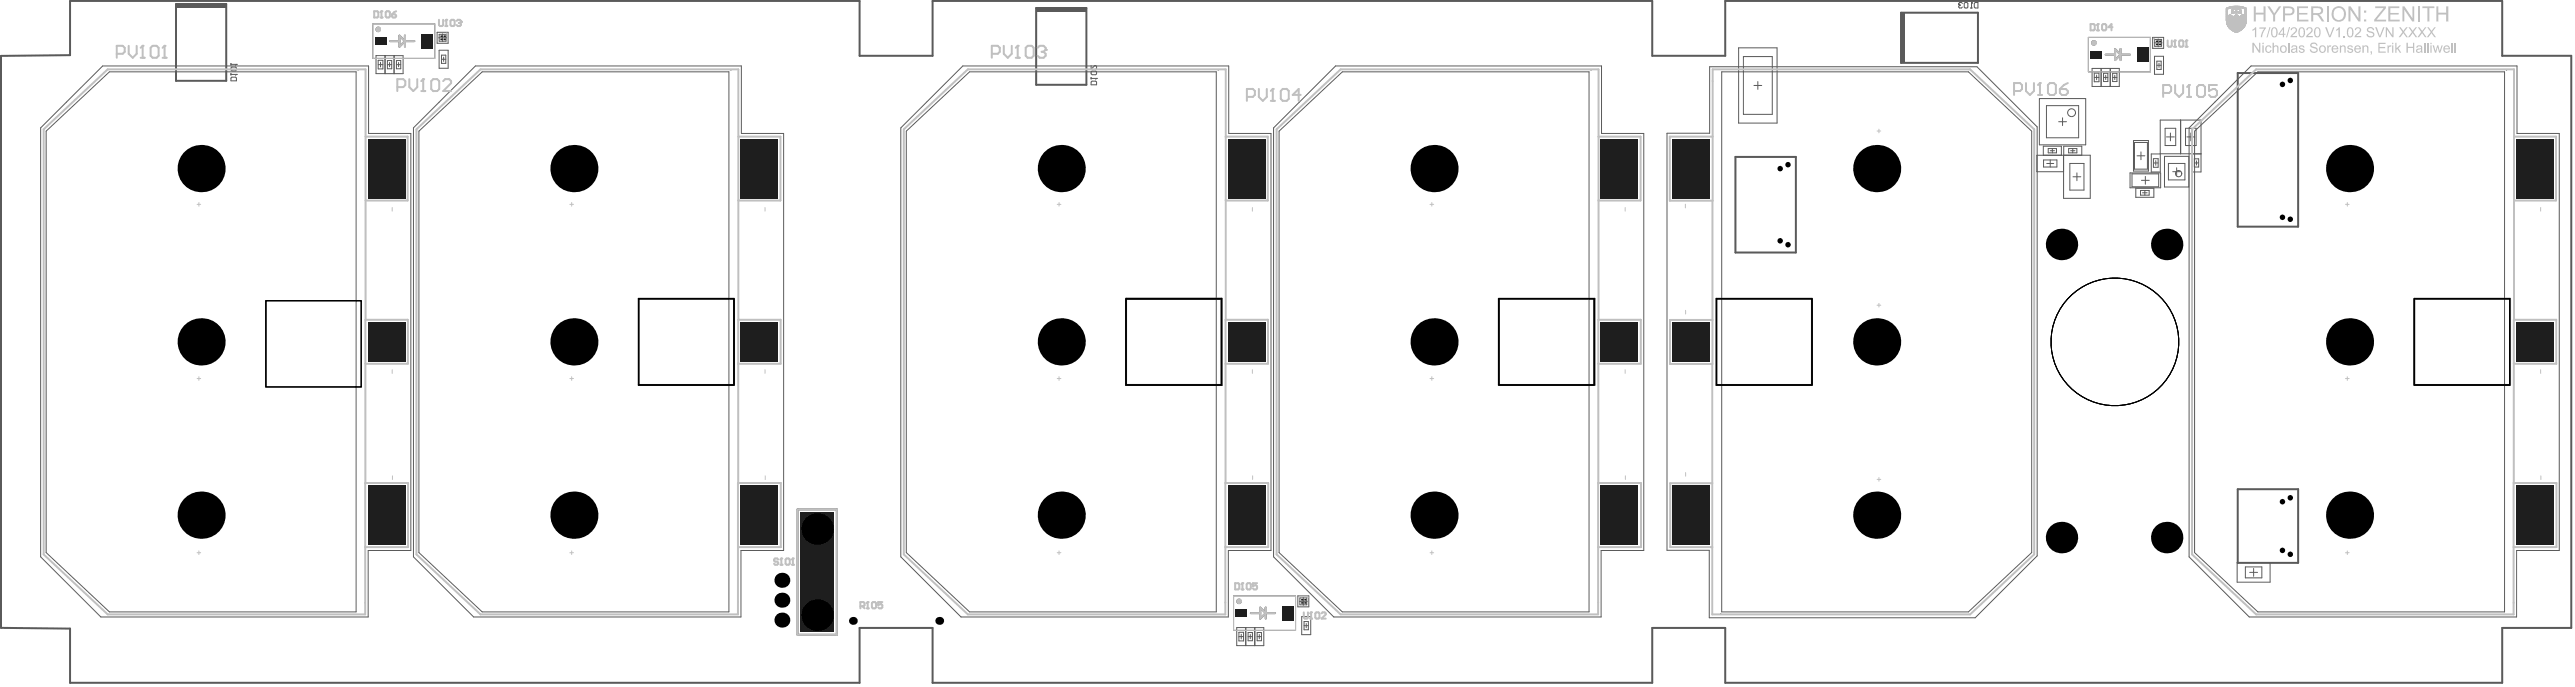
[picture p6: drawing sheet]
<svg xmlns="http://www.w3.org/2000/svg" width="1092mm" height="291mm" viewBox="0 0 1092 291" stroke-linecap="round" stroke-linejoin="round" font-family="sans-serif">
<g fill="none" stroke="#5a5a5a" stroke-width=".42">
<path d="M904.9 59.5h6.4v13h-6.4zM916.3 50.9h17.3v14.2h-17.3zM918.9 58h3.4M920.6 56.3v3.4M924.9 50.9v14.2M927.6 58h3.3M929.3 56.3v3.4M868.1 69.3h3M869.6 67.8v3M875.3 65.8v18.2h11.3v-18.2h-22.6v6.9h11.3M879.3 74.9h3.3M880.9 73.2v3.3"/>
<path d="M903.5 73.2h13v6.4h-13zM906.4 66h3.4M908.1 64.3v3.4M908.3 76.4h3.3M910 74.7v3.4"/>
</g>
<path d="M74.7 1.7h21.3v32.5h-21.3zM439.5 3.4h21.3v32.5h-21.3zM806.3 5.4h32.7v21.2h-32.7zM949.1 30.9h25.7v65.1h-25.7zM736.1 66.5h25.6v40.5h-25.6zM338.3 215.8h16.6v53.1h-16.6zM949.1 207.3h25.7v31.2h-25.7z" fill="none" stroke="#5a5a5a" stroke-width=".85"/>
<g fill="#5a5a5a">
<path d="M806.3 5.4h1.7v21.2h-1.7z" fill-rule="evenodd"/>
<path d="M439.5 3.4h21.3v1.6h-21.3z" fill-rule="evenodd"/>
<path d="M74.7 1.7h21.3v1.7h-21.3z" fill-rule="evenodd"/>
</g>
<path d="M98 33.1l.3-.4h1.6l.4 .4v1.1h-2.3zM98 31.1v.8M98 31.5h2.3" fill="none" stroke="#5a5a5a" stroke-width=".42"/>
<circle cx="100.3" cy="31.5" r=".17" fill="#5a5a5a"/>
<path d="M98 28.8l.3-.4h1.6l.4 .4v.8l-.4 .4h-1.6l-.3-.4zM98 26.9v.8M98 27.3h2.3M100.3 31.5l-.4 .4" fill="none" stroke="#5a5a5a" stroke-width=".42"/>
<circle cx="100.3" cy="27.3" r=".17" fill="#5a5a5a"/>
<path d="M100.3 27.3l-.4 .4M462.8 34.8l.4-.4h1.5l.4 .4v1.1h-2.3zM462.8 32.8v.8M462.8 33.2h2.3" fill="none" stroke="#5a5a5a" stroke-width=".42"/>
<circle cx="465.1" cy="33.2" r=".17" fill="#5a5a5a"/>
<path d="M835.8 3.4h.8M836.2 1.1v2.3M837.4 1.5l.4-.4h1.2v2.3h-1.2l-.4-.4zM462.8 30.5l.4-.4h1.5l.4 .4v.8l-.4 .4h-1.5l-.4-.4zM462.8 27.8v1.5l1.6-1.5 .7 .4v.8l-.4 .3M465.1 33.2l-.4 .4" fill="none" stroke="#5a5a5a" stroke-width=".42"/>
<circle cx="836.2" cy="1.1" r=".17" fill="#5a5a5a"/>
<path d="M832.4 1.5l-.4-.4h-.8l-.4 .7M833.1 1.5l.4-.4h.8l.4 .4v1.5l-.4 .4h-.8l-.4-.4zM836.2 1.1l.4 .4" fill="none" stroke="#5a5a5a" stroke-width=".42"/>
<circle cx="830.8" cy="1.8" r=".17" fill="#5a5a5a"/>
<path d="M830.8 1.8l.4 .4M831.2 2.2h.4M831.2 2.2l-.4 .4 .4 .8h.8l.4-.4M918.3 54.4h4.5v7.3h-4.5zM927 54.4h4.5v7.3h-4.5zM866.8 67.8h5.6v3h-5.6zM877.9 69.2h6v11.3h-6zM904.3 73.7h11.3v5.4h-11.3zM905.3 60.4h5.5v11.3h-5.5z" fill="none" stroke="#5a5a5a" stroke-width=".42"/>
<g fill="none" stroke="#5a5a5a" stroke-width=".42">
<path d="M158.1 10.1h26.3v14.6h-26.3zM185.4 13.7h4.7v4.6h-4.7zM186.1 16h3.3M186.3 14.5h2.9v3h-2.9zM187.7 14.3v3.4M885.8 15.8h26.3v14.6h-26.3zM913.1 15.8h4.6v4.7h-4.6zM913.7 18.2h3.3M913.9 16.7h2.9v2.9h-2.9zM915.4 16.5v3.3M159.5 23.6h11.5v7.6h-11.5zM160.4 27.4h2"/>
<path d="M160.4 25.5h2v3.7h-2zM161.4 26.4v2M163.3 23.6v7.6M164.3 27.4h1.8M164.3 25.6h1.8v3.5h-1.8zM165.2 26.5v1.8M167.1 23.6v7.6M168.1 27.4h1.9M168.1 25.6h1.9v3.5h-1.9zM169.1 26.5v1.8M186.3 21.3h3.8v7.6h-3.8zM187.3 25.1h1.8"/>
<path d="M187.3 23.4h1.8v3.4h-1.8zM188.2 24.2v1.8M725.2 28.3h113.3l25.6 25.4v181.8l-26.3 26.2h-112.8v-28.6h-17.9v-176.7h18.1zM730.3 30.4h104.6l26.9 25.2v178.5l-26.9 25.1h-104.6zM737.4 20.3h16.4v31.8h-16.4zM739.5 24h12.2v24.4h-12.2zM743.9 36.2h3.4M745.6 34.5v3.4M887.4 29h11.5v7.6h-11.5zM888.3 32.8h2M888.3 31h2v3.6h-2zM889.3 31.8v2"/>
<path d="M891.2 29v7.6M892.2 32.8h1.9M892.2 31.1h1.9v3.4h-1.9zM893.1 31.9v1.8M895.1 29v7.6M896.1 32.8h1.8M896.1 31.1h1.8v3.4h-1.8zM897 31.9v1.8M913.8 23.8h3.9v7.7h-3.9zM914.8 27.7h1.9M914.8 25.9h1.9v3.5h-1.9zM915.8 26.7v1.9"/>
<path d="M17.2 54.2l26.3-26.3h112.8v28.6h18v176.7h-18.1v28.2h-113.4l-25.6-25.5zM19.6 55.6l26.8-25.2h104.6v228.8h-104.6l-26.8-25.1zM175.4 54.2l26.3-26.3h112.8v28.6h17.9v176.7h-18.1v28.2h-113.4l-25.5-25.5zM177.7 55.6l26.8-25.2h104.7v228.8h-104.7l-26.8-25.1zM382.1 54.2l26.3-26.3h112.8v28.6h17.9v176.7h-18.1v28.2h-113.4l-25.5-25.5zM384.4 55.6l26.9-25.2h104.6v228.8h-104.6l-26.9-25.1zM540.2 54.2l26.3-26.3h112.8v28.6h17.9v176.7h-18.1v28.2h-113.4l-25.5-25.5zM542.5 55.6l26.9-25.2h104.6v228.8h-104.6l-26.9-25.1zM865 41.8h19.7v19.6h-19.7zM868 44.8h13.7v13.6h-13.7zM873.2 51.6h3.3M874.8 49.9v3.3"/>
<path d="M928.5 54.2l26.3-26.3h112.8v28.6h17.9v176.7h-18.1v28.2h-113.4l-25.5-25.5zM930.8 55.6l26.9-25.2h104.6v228.8h-104.6l-26.9-25.1zM866.7 61.9h7.6v3.9h-7.6zM868.8 62.9h3.5v1.9h-3.5zM869.6 63.8h1.8M870.5 62.9v1.9M875.3 61.9h7.7v3.9h-7.7zM877.4 62.9h3.5v1.9h-3.5zM878.3 63.8h1.8M879.2 62.9v1.9M905.9 79.8h7.7v3.8h-7.7zM912.5 65.2h3.8v7.7h-3.8z"/>
<path d="M913.4 69h2M913.4 67.2h2v3.7h-2zM914.4 68v2M918.1 66.2h10.3v13h-10.3zM919.7 69.2h7v7h-7zM921.6 72.7h3.3M923.2 71.1v3.3M929.7 65.2h3.9v7.6h-3.9zM930.7 69h1.9M930.7 67.3h1.9v3.5h-1.9zM931.7 68.1v1.8M907.9 80.7h3.7v2h-3.7z"/>
<path d="M908.7 81.7h2M909.7 80.7v2M948.9 238.3h14v8.3h-14zM523.2 252.4h26.3v14.6h-26.3zM550.5 252.4h4.6v4.7h-4.6zM551.1 254.8h3.4M551.3 253.3h3v2.9h-3zM552.8 253.1v3.3M952.4 240.2h7v4.6h-7zM954.2 242.5h3.3M955.9 240.8v3.3M524.6 265.9h11.4v7.6h-11.4z"/>
<path d="M525.5 269.7h2M525.5 267.9h2v3.6h-2zM526.5 268.7v2M528.4 265.9v7.6M529.4 269.7h1.8M529.4 268h1.8v3.4h-1.8zM530.3 268.8v1.8M532.2 265.9v7.6M533.2 269.7h1.8M533.2 268h1.8v3.4h-1.8zM534.1 268.8v1.8M552.1 261.2h3.9v7.7h-3.9z"/>
<path d="M553.1 265.1h1.9M553.1 263.3h1.9v3.5h-1.9zM554 264.1v1.9"/>
<circle cx="878.7" cy="47.7" r="1.66"/>
<circle cx="924.1" cy="73.6" r="1.33"/>
</g>
<g fill="none" stroke="#5a5a5a" stroke-width=".85">
<path d="M165.4 17.4h4M169.4 15.1l2.4 2.3-2.4 2.4zM171.8 15.1v4.7M171.8 17.4h4M.4 23.7l29.3-.3v-23h334.9v23.2h31v-23.2h305.2v23.2h31v-23.2h329.5v23.2h29.3v242.4h-29.3v23.3h-329.5v-23.3h-31v23.3h-305.2v-23.3h-31v23.3h-334.9v-23l-29.3-.3zM893.1 23.1h4M897.1 20.8l2.3 2.3-2.3 2.4zM899.4 20.8v4.7M899.4 23.1h4M270.9 126.6h40.4v36.5h-40.4zM477.6 126.6h40.6v36.5h-40.6zM635.7 126.6h40.6v36.5h-40.6z"/>
<path d="M727.9 126.6h40.7v36.5h-40.7zM1024 126.6h40.6v36.5h-40.6zM530.5 259.7h4M534.5 257.4l2.4 2.3-2.4 2.4zM536.9 257.4v4.7M536.9 259.7h4"/>
</g>
<g fill="none" stroke="#5a5a5a" stroke-width="1.7">
<circle cx="160.4" cy="12.5" r=".33"/>
<circle cx="888.1" cy="18.2" r=".33"/>
<circle cx="525.5" cy="254.8" r=".33"/>
</g>
<g fill="none" stroke="#000" stroke-width=".42">
<path d="M112.8 127.4h40.4v36.5h-40.4zM270.9 126.6h40.4v36.5h-40.4zM477.6 126.6h40.5v36.5h-40.5zM635.7 126.6h40.5v36.5h-40.5zM728.1 126.6h40.5v36.5h-40.5zM1024 126.6h40.5v36.5h-40.5z"/>
<circle cx="897.1" cy="144.8" r="27.1"/>
</g>
<g fill="none" stroke="#c0c0c0" stroke-width=".85">
<path d="M165.4 17.4h4M169.4 15.1l2.4 2.3-2.4 2.4zM171.8 17.4h4M171.8 15.1v4.7M168.5 36.9h2.6l.8-.8v-1.7l-.8-.9h-2.6v5.1M173.6 33.5v3.4l1.7 1.7 1.7-1.7v-3.4M178.7 38.6h1.7M179.5 33.5v5.1M893.1 23.1h4M897.1 20.8l2.3 2.3-2.3 2.4zM899.4 20.8v4.7M899.4 23.1h4"/>
<path d="M155.1 57.9h17.8v27.1h-17.8M313.2 57.9h17.8v27.1h-17.8M519.9 57.9h17.8v27.1h-17.8M678 57.9h17.9v27.1h-17.9M726.4 57.9h-18.2v27.1h18.2v-55.6h109.2l27.2 25.4v180.1l-27.2 25.4h-109.3v-106M1066.3 57.9h17.9v27.1h-17.9M726.3 85.1v69.1h-18v-18.6h18M155 135.5h18v18.6h-18M313.1 135.5h18v18.6h-18M519.9 135.4v-106h-109.4l-27.1 25.4v180.1l27.1 25.4h109.2v-55.7h18.2v27.2h-18.2M678 135.4v-106h-109.3l-27.2 25.4v180.1l27.2 25.4h109.2v-124.8h18v18.6h-18M1066.3 135.4v-106h-109.3l-27.2 25.4v180.1l27.2 25.4h109.2v-55.7h18.1v27.2h-18.1"/>
<path d="M519.8 154.1h18v-18.6h-18v69M1066.2 154.1h18.1v-18.6h-18.1v69M155 204.5l.1-175.1h-109.4l-27.2 25.4v180.1l27.2 25.4h109.2v-55.7h18.2v27.2h-18.2M313.1 204.5l.1-175.1h-109.4l-27.2 25.4v180.1l27.2 25.4h109.2v-55.7h18.2v27.2h-18.2M338.3 215.8h16.6v53.1h-16.6zM677.9 204.6h18.1v27.2h-18.1M726.3 204.7h-17.9v27.1h17.9M530.5 259.7h4M534.5 257.4l2.4 2.3-2.4 2.4zM536.9 259.7h4M536.9 257.4v4.7"/>
</g>
<g fill="none" stroke="#c0c0c0" stroke-width=".42">
<path d="M158.1 10.1h26.3v14.6h-26.3zM885.8 15.8h26.3v14.6h-26.3zM944.3 6.7h.5M944.3 6.2h.5M944.3 6.3h.5M944.3 6.4h.5M944.3 6.5h.5M944.3 6.6h.5M944.3 6.8l2.7 .1M944.3 7h2.8M944.3 7.1h8.5M944.3 5.9h.5"/>
<path d="M944.3 6h.5M944.3 6.1h.5M944.3 8.7h.5M944.3 5.5h.5M944.3 4.8h.5M944.3 4.9h.5M944.3 5.1h.5M944.3 5.2h.5M944.3 5.6h.5M944.3 4h.5M944.3 4.1h.5M944.3 4.2h.5"/>
<path d="M944.3 4.3h.5M944.3 4.4h.5M944.3 4.5h.5M944.3 4.6h.5M944.3 4.7h.5M944.3 5.3h.5M944.3 5.4h.5M944.3 5.7h.5M944.3 5.8h.5M944.3 3.9h.5M944.3 7.2h8.5M944.3 7.3h8.5"/>
<path d="M944.3 7.4h8.5M944.3 7.5h8.5M944.3 7.6h8.5M944.3 7.7h8.5M944.3 7.8h8.5M944.3 7.9h8.5M944.3 8h8.5M944.3 8.8h.5M944.3 8.9h.5M944.3 9h.6M944.4 9.1h.5M944.4 9.2l2.5 .1"/>
<path d="M944.4 9.3h8.3M944.4 9.4h8.3M944.4 9.5h8.3M944.7 10.3h.6M944.7 10.5h.6M944.7 10.6h.6M944.8 10.7h.6M944.8 10.8h.6M944.9 10.9l.6 .1M944.9 3.8l-.6 .1M944.9 11h1.7M945 8.6h-.7"/>
<path d="M945 11.1h.6M945 6.8h1.8M945 9.2h1.7M945.1 11.2h.6M945.1 11.3l.7 .1M945.2 6.7h1.4M945.2 11.4l.7 .1M945.2 8.4l-.9 .1M945.2 3.7l-.9 .1M945.2 3.1h6.7M945.2 9h1.3M945.3 11.5l.7 .1"/>
<path d="M945.3 6.6h1.2M945.3 11.6l.8 .1M945.3 8.3l-1 .1M945.4 8.9h1M945.4 10.2l-.8 .1M945.4 11.7h1.2M945.5 6.5h.8M945.5 3.6h-1.2M945.5 11.8l1.1 .1M945.5 8.2l-1.2 .1M945.5 10.1l-.9 .1M945.6 6.4h.6"/>
<path d="M945.6 11.9h1M945.6 3h5.9M945.6 8.8h.5M945.6 10.6h.2M945.6 10.7l1 .1M945.6 10.8h1M945.6 10.5h.1M945.7 6.3h.4M945.7 10h-1.1M945.7 12.1h.9M945.8 9.9l-1.3 .1M945.8 11.1h.3"/>
<path d="M945.8 6.2h.2M945.8 3.5h-1.5M945.8 12.2h.9M945.9 11.2h.1M945.9 6.1h.1M945.9 12.2l1 .1M946 2.9h5.1M946 9.9h1.1M946 10.6h.6M946.1 12.4h.9M946.1 10h.9M946.1 10.5h.5"/>
<path d="M946.2 12.5h1M946.2 10.4h.4M946.2 8.2h2M946.3 11.6h.3M946.3 11.1h.3M946.3 11.2h.3M946.3 10.1h.6M946.3 11.3h.3M946.3 11.4h.3M946.3 11.5h.3M946.3 3.3l-1.8 .1M946.3 12.6l1.1 .1"/>
<path d="M946.4 2.8h4.3M946.4 8.3h1.6M946.5 5.2h4.1M946.5 5.3h4.1M946.5 12.7h1.5M946.5 4.9h.5M946.5 4.8h.5M946.5 4.7h.5M946.6 4.4h.5M946.6 4.5h.4M946.6 8.4h1.3M946.6 4.2h.5"/>
<path d="M946.6 10.9l-1 .1M946.6 12.8h1.4M946.7 10.2l-.3 .1M946.8 12.9h1.2M946.8 8.6h.8M946.8 3.2l-2.1 .1M946.8 3.7h3.5M947 11.6l.2 .1M947 11.7l1 .1M947 11.8h1M947 10.6h.1M947 10.7l1 .1"/>
<path d="M947 10.8h1M947 10.5h.1M947 11.5l.1 .1M947 13l1.1 .1M947 11h1M947 5.1h-.5M947 12.1h.5M947 4.7l-.5 .1M947.1 4.4l-.5 .1M947.1 4.1l-.5 .1M947.1 11.1h.3M947.1 12.2h.3"/>
<path d="M947.1 13.1l1.3 .1M947.2 5.6h-.7M947.2 11.2h.1M947.2 12.2h.1M947.2 2.7h2.7M947.3 13.2h2.5M947.3 7h2.5M947.3 11.7h.7M947.3 9.9h1.2M947.4 10.6h.6M947.4 10h.9M947.4 4l-.6 .1"/>
<path d="M947.5 6.9h2.1M947.5 10.5h.5M947.5 11.6h.5M947.5 5.1h2.1M947.5 13.3h2.1M947.5 9.3h2.1M947.6 10.4h.4M947.6 11.5h.4M947.6 12.6h.4M947.6 12.1h.4M947.6 12.2h.4M947.6 12.4h.4"/>
<path d="M947.6 11.1h.4M947.6 11.2h.4M947.6 12.5h.4M947.6 10.1h.6M947.6 11.3h.4M947.7 6.8h1.7M947.7 13.4h1.7M947.7 9.2h1.7M947.7 3.2h-2.7M947.7 5.5h-1.2M947.7 3.6h.8M947.8 6.7h1.5"/>
<path d="M947.9 3.9l-1.1 .1M947.9 5h1.3M947.9 13.5h1.3M947.9 9h1.3M948 6.6h1.2M948 11.9l-1 .1M948 10.9l-1 .1M948.1 8.9h.9M948.1 10.2l-.4 .1M948.1 6.5h.9M948.2 13.6h.7M948.2 6.4h.7"/>
<path d="M948.3 12.6l1 .1M948.3 11.6l1 .1M948.3 11.7h1M948.3 11.9h1M948.3 12.4h.1M948.3 10.6h.2M948.3 10.7l1 .1M948.3 10.8h1M948.3 12.5h.1M948.3 10.5h.1M948.3 11.5h.1M948.3 11.5l.1 .1"/>
<path d="M948.3 12.7h1M948.3 8.8h.5M948.3 12.9h2M948.3 6.3h.5M948.3 11h.5M948.3 5.5h.5M948.3 3.9h.5M948.4 4.8h.3M948.4 4h.3M948.4 4.1h.3M948.4 4.2h.3M948.4 4.3h.3"/>
<path d="M948.4 4.4h.3M948.4 4.5h.3M948.4 4.6h.3M948.4 4.7h.3M948.4 13.7h.3M948.4 12.1h.3M948.4 13h.3M948.5 11.1h.2M948.5 6.2h.1M948.5 12.2h.1M948.5 6.1h.1M948.5 13.1h.1"/>
<path d="M948.6 11.2h.1M948.6 3.6h.8M948.7 9.9h1.1M948.7 10.6h.6M948.7 12.5h.6M948.7 11.6h.6M948.8 10h.9M948.8 10.5h.5M948.8 12.4h.5M948.8 11.5h.5M948.9 10.4h.4M948.9 8.2h2"/>
<path d="M948.9 12.1h.4M948.9 12.2h.4M948.9 11h.4M948.9 11.1h.4M948.9 11.2h.4M948.9 10.1h.6M948.9 11.3h.4M949.1 8.3h1.6M949.2 3.9h1.1M949.3 8.4h1.2M949.3 11.8l-1 .1M949.3 10.9h-1"/>
<path d="M949.4 3.2h2.7M949.4 10.2l-.4 .1M949.4 5.5h1.2M949.5 8.6h.8M949.6 11.6l.2 .1M949.6 11.7l1 .1M949.6 11.8h1M949.6 10.6h.2M949.6 10.7l1 .1M949.6 10.8h1M949.6 10.5h.1M949.6 11.5l.1 .1"/>
<path d="M949.6 11h1M949.7 4h.6M949.7 12.1h.4M949.8 11.1h.3M949.8 12.2h.2M949.8 11.2h.2M949.9 12.2h.1M949.9 5.6h.7M950 7h2.8M950 11.7h.6M950 9.9h1.1M950 13.1l-1.3 .1"/>
<path d="M950 10.6h.6M950 4.1l.5 .1M950 4.2h.5M950 4.3h.5M950.1 4.4h.4M950.1 4.5h.4M950.1 4.6h.5M950.1 4.8l.5 .1M950.1 4.9h.5M950.1 4.7h.5M950.1 10h.9M950.1 11.6h.5"/>
<path d="M950.1 5.1h.5M950.1 6.9h2.7M950.1 10.5h.5M950.1 13l-1.2 .1M950.2 11.5h.4M950.2 10.4h.4M950.3 11.1h.3M950.3 11.2h.3M950.3 10.1h.6M950.3 11.3h.3M950.3 3.2l2.1 .1M950.3 3.8l-3.5 .1"/>
<path d="M950.3 6.8h1.8M950.4 9.2h1.7M950.5 6.7h1.4M950.5 12.8l-2.2 .1M950.6 9h1.3M950.6 12.7l-1 .1M950.6 6.6h1.2M950.6 10.9h-1M950.6 5.4h-4.1M950.7 8.9h1M950.7 10.2l-.3 .1M950.8 12.6l-1.1 .1"/>
<path d="M950.8 6.5h.9M950.8 3.3l1.8 .1M950.9 6.4h.6M950.9 12.5h-1M951 10.6h.1M951 10.7h1.3M951 10.5h.1M951 8.8h.5M951 11h1.2M951 6.3h.4M951 12.4h-.9M951.1 11.1h1"/>
<path d="M951.1 6.2h.2M951.2 12.2l-1 .1M951.2 11.2h.9M951.2 6.1h.1M951.3 12.2h-1M951.3 3.5h1.5M951.3 9.9h1.3M951.4 12.1h-1.1M951.4 10h1.1M951.5 11.9l-1.9 .1M951.6 11.8l-.8 .1M951.6 10.1h.9"/>
<path d="M951.6 8.2h1.2M951.6 3.6h1.2M951.7 11.7l-.8 .1M951.8 11.6l-.8 .1M951.8 8.3h1M951.8 11.5l-.7 .1M951.9 3.7h.9M951.9 11.4l-.7 .1M951.9 8.4h.9M952 11.3l-.7 .1M952.1 8.6h.7M952.2 3.8h.6"/>
<path d="M952.2 9.1h.5M952.2 10.9l-1.2 .1M952.3 8.9h.5M952.3 10.8l-1.3 .1M952.3 8.7h.5M952.3 6.7h.5M952.3 6.2h.5M952.3 6.3h.5M952.3 6.4h.5M952.3 6.5h.5M952.3 6.6h.5M952.3 5.9h.5"/>
<path d="M952.3 6h.5M952.3 6.1h.5M952.3 5.5h.5M952.3 4.8h.5M952.3 4.9h.5M952.3 5.1h.5M952.3 5.2h.5M952.3 5.6h.5M952.3 4h.5M952.3 4.1h.5M952.3 4.2h.5M952.3 4.3h.5"/>
<path d="M952.3 4.4h.5M952.3 4.5h.5M952.3 4.6h.5M952.3 4.7h.5M952.3 5.3h.5M952.3 5.4h.5M952.3 5.7h.5M952.3 5.8h.5M952.3 3.9h.5M952.4 10.6h-1M952.4 10.5h-.9M952.4 10.4h-.8"/>
<path d="M952.5 10.2l-.8 .1M952.6 9.8l-8.1 .1M952.6 9.7h-8.1M952.7 9.6h-8.2M952.7 9.2l-2.5 .1M952.8 9h-.5M952.8 8.8h-.5M952.8 8.1l-8.5 .1M796.2 55.5h1.5M797 54.7v1.6M83.6 86.6h1.5M84.4 85.8v1.5"/>
<path d="M166.4 87.9v1.6M241.7 86.6h1.6M242.5 85.8v1.5M324.5 87.9v1.6M448.4 86.6h1.6M449.2 85.8v1.5M531.2 87.9v1.6M606.5 86.6h1.6M607.3 85.8v1.5M689.3 87.9v1.6M714.9 86.5v1.6M1077.6 87.9v1.6"/>
<path d="M715 131.5v1.5M796.2 129.3h1.5M797 128.5v1.6M84.4 159.6v1.5M166.4 156.6v1.6M242.5 159.6v1.5M324.5 156.6v1.6M449.2 159.6v1.5M531.2 156.6v1.6M607.3 159.6v1.5M689.3 156.6v1.6M1077.6 156.6v1.6"/>
<path d="M83.6 160.4h1.5M241.7 160.4h1.6M448.4 160.4h1.6M606.5 160.4h1.6M166.5 201.6v1.5M324.6 201.6v1.5M531.3 201.6v1.5M689.4 201.6v1.5M715 200.2v1.6M796.2 203.1h1.5M797 202.3v1.6M1077.7 201.6v1.5"/>
<path d="M83.6 234.2h1.5M84.4 233.4v1.5M241.7 234.2h1.6M242.5 233.4v1.5M448.4 234.2h1.6M449.2 233.4v1.5M606.5 234.2h1.6M607.3 233.4v1.5M994.9 234.2h1.5M995.6 233.4v1.5M523.2 252.4h26.3v14.6h-26.3z"/>
</g>
<circle cx="179.5" cy="33.5" r=".42" fill="#c0c0c0"/>
<path d="M179.5 33.5l-.8 .9M182.9 34.4l.8-.9h1.7l.9 .9v3.3l-.9 .9h-1.7l-.8-.9zM188 34.4l.8-.9h1.7l.9 .9v.8l-3.4 3.4h3.4M364.9 256.8h1.4l.4-.4v-.9l-.4-.4h-1.4v2.6M365.8 256.8l.9 .9M367.6 257.7h.9M368 255.1v2.6" fill="none" stroke="#c0c0c0" stroke-width=".85"/>
<circle cx="368" cy="255.1" r=".42" fill="#c0c0c0"/>
<path d="M368 255.1l-.4 .4M369.8 255.5l.5-.4h.8l.5 .4v1.8l-.5 .4h-.8l-.5-.4zM374.2 255.1h-1.7v1.3l.9-.5 .8 .5v.9l-.4 .4h-.9l-.4-.4M523.9 247.1h1.3l.5 .4v1.8l-.5 .4h-1.3zM526.5 249.7h.9M527 247.1v2.6" fill="none" stroke="#c0c0c0" stroke-width=".85"/>
<circle cx="527" cy="247.1" r=".42" fill="#c0c0c0"/>
<path d="M527 247.1l-.5 .4M528.8 247.5l.4-.4h.9l.4 .4v1.8l-.4 .4h-.9l-.4-.4zM533.2 247.1h-1.8v1.3l.9-.5 .9 .5v.9l-.4 .4h-.9l-.5-.4M553 259.4v2.2l.5 .5h.8l.5-.5v-2.2M556.1 259.4v2.7M555.7 262.1h.9" fill="none" stroke="#c0c0c0" stroke-width=".85"/>
<path d="M994.9 86.6h1.5M995.6 85.8v1.5M995.6 159.6v1.5M994.9 160.4h1.5" fill="none" stroke="#c0c0c0" stroke-width=".42"/>
<circle cx="556.1" cy="259.4" r=".42" fill="#c0c0c0"/>
<path d="M186.2 8.4v2.2l.4 .4h.9l.5-.4v-2.2M188.8 11h.9M189.3 8.4v2.6M556.1 259.4l-.4 .5M557.9 259.9l.4-.5h.9l.5 .5v1.7l-.5 .5h-.9l-.4-.5zM560.6 259.9l.4-.5h.9l.4 .5v.4l-1.7 1.8h1.7" fill="none" stroke="#c0c0c0" stroke-width=".85"/>
<circle cx="189.3" cy="8.4" r=".42" fill="#c0c0c0"/>
<path d="M189.3 8.4l-.5 .4M191.1 8.8l.4-.4h.9l.4 .4v1.8l-.4 .4h-.9l-.4-.4zM193.7 8.8l.5-.4h.9l.4 .9" fill="none" stroke="#c0c0c0" stroke-width=".85"/>
<circle cx="195.5" cy="9.3" r=".42" fill="#c0c0c0"/>
<path d="M194.6 9.7h.5M195.1 9.7l.4 .5-.4 .8h-.9l-.5-.4M195.5 9.3l-.4 .4M330.1 237l-.5-.4h-.8l-.5 .9 .5 .4h.8l.5 .9-.5 .5h-.8l-.5-.5M331 239.3h.9M331.4 236.6v2.7" fill="none" stroke="#c0c0c0" stroke-width=".85"/>
<circle cx="331.4" cy="236.6" r=".42" fill="#c0c0c0"/>
<path d="M331.4 236.6l-.4 .4M333.2 237l.4-.4h.9l.5 .4v1.8l-.5 .5h-.9l-.4-.5zM335.9 239.3h.8M336.3 236.6v2.7" fill="none" stroke="#c0c0c0" stroke-width=".85"/>
<circle cx="336.3" cy="236.6" r=".42" fill="#c0c0c0"/>
<path d="M54.6 19.4v3.4l1.7 1.7 1.7-1.7v-3.4M60.5 19.4v5.1M49.5 22.8h2.6l.8-.9v-1.6l-.8-.9h-2.6v5.1M59.7 24.5h1.7M336.3 236.6l-.4 .4" fill="none" stroke="#c0c0c0" stroke-width=".85"/>
<circle cx="60.5" cy="19.4" r=".42" fill="#c0c0c0"/>
<path d="M60.5 19.4l-.8 .9M69.8 19.4v5.1M63.9 20.3l.8-.9h1.7l.9 .9v3.3l-.9 .9h-1.7l-.8-.9zM69 24.5h1.7" fill="none" stroke="#c0c0c0" stroke-width=".85"/>
<circle cx="69.8" cy="19.4" r=".42" fill="#c0c0c0"/>
<path d="M69.8 19.4l-.8 .9M158.7 4.8h1.3l.5 .4v1.8l-.5 .4h-1.3zM161.4 7.4h.9M161.8 4.8v2.6" fill="none" stroke="#c0c0c0" stroke-width=".85"/>
<circle cx="161.8" cy="4.8" r=".42" fill="#c0c0c0"/>
<path d="M161.8 4.8l-.4 .4M163.6 5.2l.4-.4h.9l.5 .4v1.8l-.5 .4h-.9l-.4-.4zM166.2 6.1h1.4l.4 .9-.4 .4h-.9l-.5-.4zM168 4.8l-1.8 1.3M425.8 19.4v3.4l1.6 1.7 1.7-1.7v-3.4M431.7 19.4v5.1M420.7 22.8h2.5l.9-.9v-1.6l-.9-.9h-2.5v5.1M430.8 24.5h1.7" fill="none" stroke="#c0c0c0" stroke-width=".85"/>
<circle cx="431.7" cy="19.4" r=".42" fill="#c0c0c0"/>
<path d="M431.7 19.4l-.9 .9M435.1 20.3l.8-.9h1.7l.8 .9v3.3l-.8 .9h-1.7l-.8-.9zM440.1 20.3l.9-.9h1.7l.8 .9v.8" fill="none" stroke="#c0c0c0" stroke-width=".85"/>
<circle cx="443.5" cy="21.1" r=".42" fill="#c0c0c0"/>
<path d="M441.8 21.9h.9M442.7 21.9l.8 .9v.8l-.8 .9h-1.7l-.9-.9M443.5 21.1l-.8 .8M854.3 38.6h2.5l.8-.9v-1.7l-.8-.8h-2.5v5M859.3 35.2v3.4l1.7 1.6 1.7-1.6v-3.4M865.3 35.2v5M864.4 40.2h1.7" fill="none" stroke="#c0c0c0" stroke-width=".85"/>
<circle cx="865.3" cy="35.2" r=".42" fill="#c0c0c0"/>
<path d="M865.3 35.2l-.9 .8M868.6 36l.9-.8h1.7l.8 .8v3.4l-.8 .8h-1.7l-.9-.8zM873.7 37.7h2.5l.9 .9v.8l-.9 .8h-1.6l-.9-.8zM877.1 35.2l-1.7 .8-1.7 1.7M917.5 39.4h2.6l.8-.9v-1.6l-.8-.9h-2.6v5.1M922.6 36v3.4l1.7 1.7 1.7-1.7v-3.4M928.5 36v5.1M927.7 41.1h1.6" fill="none" stroke="#c0c0c0" stroke-width=".85"/>
<circle cx="928.5" cy="36" r=".42" fill="#c0c0c0"/>
<path d="M919.4 17.1v2.2l.5 .5h.8l.5-.5v-2.2M922.1 19.8h.9M922.5 17.1v2.7M928.5 36l-.8 .9M931.9 36.9l.8-.9h1.7l.9 .9v3.3l-.9 .9h-1.7l-.8-.9zM940.3 36h-3.3v2.5l1.6-.8h.9l.8 .8v1.7l-.8 .9h-1.7l-.8-.9" fill="none" stroke="#c0c0c0" stroke-width=".85"/>
<circle cx="922.5" cy="17.1" r=".42" fill="#c0c0c0"/>
<path d="M922.5 17.1l-.4 .5M924.3 17.6l.4-.5h.9l.5 .5v1.7l-.5 .5h-.9l-.4-.5zM927 19.8h.8M927.4 17.1v2.7" fill="none" stroke="#c0c0c0" stroke-width=".85"/>
<circle cx="927.4" cy="17.1" r=".42" fill="#c0c0c0"/>
<path d="M886.7 10.2h1.4l.4 .4v1.8l-.4 .5h-1.4zM889.4 12.9h.9M889.8 10.2v2.7M927.4 17.1l-.4 .5" fill="none" stroke="#c0c0c0" stroke-width=".85"/>
<circle cx="889.8" cy="10.2" r=".42" fill="#c0c0c0"/>
<path d="M889.8 10.2l-.4 .4M891.6 10.6l.4-.4h.9l.5 .4v1.8l-.5 .5h-.9l-.4-.5zM896 11.5h-1.7l1.3-1.3v2.7M533.9 37.7v3.3l1.7 1.7 1.7-1.7v-3.3M539.9 37.7v5M528.9 41h2.5l.9-.8v-1.7l-.9-.8h-2.5v5M539 42.7h1.7" fill="none" stroke="#c0c0c0" stroke-width=".85"/>
<circle cx="539.9" cy="37.7" r=".42" fill="#c0c0c0"/>
<path d="M539.9 37.7l-.9 .8M543.2 38.5l.9-.8h1.7l.8 .8v3.4l-.8 .8h-1.7l-.9-.8zM551.7 40.2h-3.4l2.6-2.5v5" fill="none" stroke="#c0c0c0" stroke-width=".85"/>
<g fill="#c0c0c0">
<path d="M955.4 18.1h.5l2.3 3.3v-3.3h.5v4.2h-.6l-2.2-3.3v3.3h-.5z"/>
<path d="M960.9 19.9l.7-.6a1.29 1.29 0 0 1 1.9 .9h-.6a.9 .9 0 0 0-1.3-.3 .9 .9 0 0 0-.2 1.3 .8 .8 0 0 0 .7 .8 .8 .8 0 0 0 .9-.8h.5a1.43 1.43 0 0 1-2 1 1.43 1.43 0 0 1-.6-2.1z"/>
<path d="M963.9 18.1h.6v1.5l1-.4a.93 .93 0 0 1 .9 1.2v1.9h-.5v-1.9a.74 .74 0 0 0-.8-.8 .74 .74 0 0 0-.6 1.1v1.6h-.6z"/>
<path d="M970.6 18.1h.5v4.2h-.5z"/>
<path d="M975.2 19.6l.5-.4h1l.7 .7-.5 .3a.6 .6 0 0 0-.7-.6 .6 .6 0 0 0-.5 .7l1 .3a1.01 1.01 0 0 1 .7 1.4 1.01 1.01 0 0 1-1.6 .3l-.7-.5-.1-.4 .5-.1a.68 .68 0 0 0 .7 .8 .68 .68 0 0 0 .6-.9l-1.7-.7z"/>
<path d="M980 18.5l1-.5 1.2 .1 .8 1-.6 .2a.99 .99 0 0 0-1-.8 .99 .99 0 0 0-.9 .9l1.8 .7a1.31 1.31 0 0 1 .6 1.8 1.31 1.31 0 0 1-1.8 .4 1.44 1.44 0 0 1-1.4-1.3l.5-.1 .7 .9h1.3a.82 .82 0 0 0 .2-1 .82 .82 0 0 0-1-.4l-1.3-.5-.2-.5z"/>
<path d="M987.1 19.2h.5v.5a.75 .75 0 0 1 1.2-.3l-.3 .4a.69 .69 0 0 0-.7 .2 .69 .69 0 0 0-.1 .7v1.6h-.6z"/>
<path d="M992.5 19.2h.4v.5l.7-.5h.7l.5 .4 .1 2.7h-.5v-2.2l-.4-.5-.9 .4-.1 2.3h-.5z"/>
<path d="M995.8 19.6l.5-.4h1l.7 .7-.5 .3a.6 .6 0 0 0-.7-.6 .6 .6 0 0 0-.5 .7l.9 .3a1.01 1.01 0 0 1 .7 1.4 1.01 1.01 0 0 1-1.5 .3l-.9-.9 .5-.1a.68 .68 0 0 0 .8 .8 .68 .68 0 0 0 .6-.9l-1.7-.7z"/>
<path d="M1002 19.2h.5v.5l.7-.5 1.2 .4 .2 2.7h-.5l-.1-2.2a.74 .74 0 0 0-1-.4 .74 .74 0 0 0-.4 1v1.6h-.6z"/>
<path d="M1005.5 21.8h.6l-.1 1.1-.4 .3 .2-.9h-.3z"/>
<path d="M1008.8 18.1h3v.5h-2.5v1.3h2.4v.5h-2.4v1.4h2.6v.5h-3.1z"/>
<path d="M1012.7 19.2h.4v.5l.4-.5h.6l.3 .2-.3 .4a.72 .72 0 0 0-.7 .2 .72 .72 0 0 0-.2 .7v1.6h-.5z"/>
<path d="M1016 18.1h.5v2.4l1.3-1.3h.6l-1.2 1.2 1.3 1.9h-.6l-1.1-1.6-.3 .4v1.2h-.5z"/>
<path d="M1020.7 18.1h.6v1.7h2.2v-1.7h.5v4.2h-.5v-2h-2.2v2h-.6z"/>
<path d="M1028.2 18.1h.5v4.2h-.5z"/>
<path d="M1029.5 18.1h.6v4.2h-.6z"/>
<path d="M1031.8 19.2h.6l.7 2.5 .6-2.5h.5l.6 2.5 .8-2.5h.5l-1 3.1h-.5l-.7-2.3-.6 2.3h-.5z"/>
<path d="M1039.8 18.1h.5v4.2h-.5z"/>
<path d="M1041.2 18.1h.5v4.2h-.5z"/>
<path d="M955.9 2.7h.9v2.7h3.3v-2.7h.8v6.4h-.8v-2.9h-3.3v2.9h-.9z"/>
<path d="M961.7 2.7h1l2 3 1.9-3h1l-2.6 3.7v2.7h-.8v-2.7z"/>
<path d="M974.3 2.7h4.6v.8h-3.8v2h3.6v.7h-3.6v2.1h4v.8h-4.8z"/>
<path d="M986.9 2.7h.8v6.4h-.8z"/>
<path d="M996.1 2.7h.9l3.3 5.1v-5.1h.9v6.4h-.9l-3.3-5v5h-.9z"/>
<path d="M1007.4 2.7h4.6v.8l-4 4.8h4.1v.8h-5.1v-.8l4-4.8h-3.6z"/>
<path d="M1013 2.7h4.7v.8h-3.8v2h3.5v.7h-3.5v2.1h3.9v.8h-4.8z"/>
<path d="M1019 2.7h.9l3.4 5.1v-5.1h.7v6.4h-.8l-3.4-5v5h-.8z"/>
<path d="M1025.6 2.7h.9v6.4h-.9z"/>
<path d="M1027.5 2.7h5.1v.8h-2.2v5.6h-.8v-5.6h-2.1z"/>
<path d="M1033.4 2.7h.8v2.7h3.3v-2.7h1v6.4h-1v-2.9h-3.3v2.9h-.8z"/>
<path d="M955.4 12.6l1.6-1.1v4.3h-.5v-3.3l-1.1 .6z"/>
<path d="M958.3 11.6h2.8l-1.2 2.2-.4 2h-.6l.3-1.4 1.2-2.3h-2.1z"/>
<path d="M962.6 11.5h.5l-1.3 4.3h-.4z"/>
<path d="M970.9 11.5h.4l-1.2 4.3h-.5z"/>
<path d="M971.8 12l1.5-.5a1.42 1.42 0 0 1 1 1.4 1.42 1.42 0 0 1-.9 1.3l-1.2 1.1h2.1v.5h-2.8l.4-1 1.6-1.4a.82 .82 0 0 0-.2-1.4 .82 .82 0 0 0-1.2 .8l-.5-.1z"/>
<path d="M978.6 11.8l1.4-.3 .7 .6a2.57 2.57 0 0 1-1.6 2.9l-.2 .3h2.1v.5h-2.9l.4-1 1.7-1.6a.81 .81 0 0 0-.4-1.3 .81 .81 0 0 0-1 .9l-.6-.1z"/>
<path d="M986.2 11.5h.7l1.3 3.8 1.4-3.8h.6l-1.7 4.3h-.6z"/>
<path d="M990.9 12.6l1.6-1.1v4.3h-.6v-3.3l-.9 .6z"/>
<path d="M994.1 15.2h.6v.6h-.6z"/>
<path d="M999.2 11.8l1.3-.3 .8 .5 .2 .6-.1 .7-2 2h2.1v.5h-2.9l.5-1 1.7-1.6a.81 .81 0 0 0-.4-1.3 .81 .81 0 0 0-1.1 .9l-.5-.1z"/>
<path d="M1004.1 12.1l.6-.6h1.1l1.1 .7 .1 .5-.5 .1a.97 .97 0 0 0-1-.9 .97 .97 0 0 0-.9 1l1.9 .7 .5 .6a1.62 1.62 0 0 1-1.4 1.7 1.62 1.62 0 0 1-1.8-1.3h.5a1.2 1.2 0 0 0 1.2 .8 1.2 1.2 0 0 0 1.1-.9l-.5-.5-1.5-.4a1.04 1.04 0 0 1-.5-1.5z"/>
<path d="M1007.4 11.5h.7l1.3 3.8 1.4-3.8h.6l-1.7 4.3h-.6z"/>
<path d="M1011.9 11.5h.5l2.3 3.4v-3.4h.5v4.3h-.6l-2.2-3.3v3.3h-.5z"/>
<path d="M1017.6 11.5h.7l1.1 1.7 1.2-1.7h.6l-1.5 2.1 1.6 2.2h-.7l-1.2-1.8-1.3 1.8h-.7l1.6-2.2z"/>
<path d="M1021.6 11.5h.6l1.1 1.7 1.3-1.7h.6l-1.5 2.1 1.6 2.2h-.7l-1.3-1.8-1.2 1.8h-.7l1.6-2.2z"/>
<path d="M1025.5 11.5h.7l1.1 1.7 1.3-1.7h.6l-1.6 2.1 1.7 2.2h-.7l-1.3-1.8-1.3 1.8h-.6l1.6-2.2z"/>
<path d="M1029.5 11.5h.7l1.1 1.7 1.3-1.7h.5l-1.5 2.1 1.6 2.2h-.6l-1.3-1.8-1.3 1.8h-.7l1.7-2.2z"/>
<path d="M959.6 18.1h.6v.6h-.6zM959.6 19.2h.6v3.1h-.6z"/>
<path d="M967.7 20.1l-.1 .5a1.02 1.02 0 0 0 1.1 1.3 1.02 1.02 0 0 0 .7-1.6 .94 .94 0 0 0-.8-.6 .94 .94 0 0 0-.9 .4zM967 20.8a1.55 1.55 0 0 1 3.1 0 1.55 1.55 0 0 1-3.1 0z"/>
<path d="M972.4 21.2a.72 .72 0 0 0 .9 .8 .72 .72 0 0 0 .3-1.2zM972 19.6l.6-.4h.8a.91 .91 0 0 1 1 1.1l.2 2h-.6l-.1-.4-.8 .4a.97 .97 0 0 1-1.3-.8 .97 .97 0 0 1 1.3-.9 .58 .58 0 0 0 .8-.7 .58 .58 0 0 0-1-.3l-.5 .6h-.6z"/>
<path d="M984.4 20l-.2 .6a1.02 1.02 0 0 0 1.1 1.3 1.02 1.02 0 0 0 .7-1.6 .92 .92 0 0 0-.7-.6 .92 .92 0 0 0-.9 .3zM983.6 20.7a1.52 1.52 0 0 1 3 0 1.52 1.52 0 0 1-3 0z"/>
<path d="M989.7 20l-.2 .5h1.7a.82 .82 0 0 0-.6-.9 .82 .82 0 0 0-.9 .4zM989.3 19.6l1.5-.4 .7 .4 .3 .8v.5h-2.3a.87 .87 0 0 0 .6 1.1 .87 .87 0 0 0 1.1-.7l.5 .2a1.54 1.54 0 0 1-2.3 .5 1.54 1.54 0 0 1-.1-2.4z"/>
<path d="M999.3 19.9l-.1 .6h1.6a.87 .87 0 0 0-.5-.8 .87 .87 0 0 0-1 .2zM999 19.6l1.4-.4 .7 .4 .3 .9v.4h-2.3a.94 .94 0 0 0 .5 1 .94 .94 0 0 0 1.1-.2l.1-.4 .6 .1a1.58 1.58 0 0 1-2.4 .6 1.58 1.58 0 0 1 0-2.4z"/>
<path d="M1014.6 18.1h.5v.6h-.5zM1014.6 19.2h.5v3.1h-.5z"/>
<path d="M1025.4 21.2v.1a.57 .57 0 0 0 .2 .7 .57 .57 0 0 0 .7-.1l.3-.1a.48 .48 0 0 0 .3-.8 .48 .48 0 0 0-.8 0zM1025 19.6l.6-.4h.8a.9 .9 0 0 1 1 1.1l.2 2h-.5l-.1-.4-.8 .4a.99 .99 0 0 1-1.4-.8 .99 .99 0 0 1 1.4-.9v-.1a.53 .53 0 0 0 .7-.7 .53 .53 0 0 0-.9-.2l-.6 .6h-.5z"/>
<path d="M1030.9 18.1h.5v.6h-.5zM1030.9 19.2h.5v3.1h-.5z"/>
<path d="M1037.1 19.9l-.2 .6 1.7-.2a.82 .82 0 0 0-.6-.7 .82 .82 0 0 0-.9 .3zM1036.7 19.6l.7-.4h.8l.9 1.1v.6h-2.2a.91 .91 0 0 0 .6 1.1 .91 .91 0 0 0 1.1-.7l.5 .3-.7 .7-1.5-.1-.5-.9z"/>
<path d="M969.2 3.5v2.2h1.7a1.16 1.16 0 0 0 1.5-1.1 1.16 1.16 0 0 0-1.4-1.1zM968.4 2.7l3.4 .1 .8 .3 .6 1-.1 1.2-.9 1-3 .2v2.6h-.8z"/>
<path d="M981.1 3.5v2.1h1.9a1.11 1.11 0 0 0 1.5-1 1.11 1.11 0 0 0-1.3-1.1zM980.3 2.7h3a1.79 1.79 0 0 1 2.1 1.6 1.79 1.79 0 0 1-1.8 1.9l1.1 1 1.2 1.9h-1l-1.5-2.2-.8-.6h-1.5v2.8h-.8z"/>
<path d="M990.3 4.1l-.2 .4a2.5 2.5 0 0 0-.2 2.7 2.5 2.5 0 0 0 2.3 1.3l.1-.1a2.6 2.6 0 0 0 1.9-2.6 2.6 2.6 0 0 0-2.2-2.4zM989.8 3.5l.7-.5a2.99 2.99 0 0 1 4.5 2.6v.6a3.1 3.1 0 0 1-3.8 2.9 3.1 3.1 0 0 1-2-4.4z"/>
<path d="M1002.7 4.5h.9v.9h-.9zM1002.7 8.3h.9v.8h-.9z"/>
<path d="M964.1 12.2l-.3 1.9a1.06 1.06 0 0 0 .9 1.3l.6-.3 .2-1.9a.88 .88 0 0 0-.3-1 .88 .88 0 0 0-1-.1zM963.9 11.7l.3-.1a1.75 1.75 0 0 1 1.8 2.6l-.1 .6a1.39 1.39 0 0 1-1.8 1 1.39 1.39 0 0 1-.8-1.9l.1-1.4z"/>
<path d="M968.3 12.4l-1.4 1.9h1.4zM968.4 11.5h.4v2.8h.6v.5h-.6v1h-.5v-1h-1.9v-.5z"/>
<path d="M975.6 12.2l-.2 1.7a1.22 1.22 0 0 0 1.1 1.5l.6-.8v-1.4a.96 .96 0 0 0-.8-1.2zM975.3 12l1.4-.5 .6 .6 .4 1.1-.2 1.6a1.37 1.37 0 0 1-1.7 1 1.37 1.37 0 0 1-.9-1.7l.1-1.5z"/>
<path d="M982.2 12.3l-.1 1.9a.89 .89 0 0 0 .8 1.2 .89 .89 0 0 0 .9-1.2v-1a.94 .94 0 0 0-1-1.2zM981.9 12l.7-.5 1.2 .3 .5 1.1-.1 1.6a1.35 1.35 0 0 1-1.6 1.3 1.35 1.35 0 0 1-1-1.7z"/>
<path d="M996.2 12.2l-.3 1.7a1.21 1.21 0 0 0 1.1 1.5l.5-.5 .1-1.7a1.05 1.05 0 0 0-1-1.2zM995.9 12l1.3-.5 .7 .6 .3 1-.1 1.7a1.34 1.34 0 0 1-1.6 1 1.34 1.34 0 0 1-1.1-1.5v-1.2z"/>
</g>
<g fill="none" stroke="#c0c0c0" stroke-width=".42">
<circle cx="189.6" cy="14.2" r=".17"/>
<circle cx="913.6" cy="16.4" r=".17"/>
<circle cx="554.6" cy="253" r=".17"/>
</g>
<g fill="none" stroke="#c0c0c0" stroke-width="1.7">
<circle cx="160.4" cy="12.5" r=".33"/>
<circle cx="888.1" cy="18.2" r=".33"/>
<circle cx="525.5" cy="254.8" r=".33"/>
</g>
<g fill="none" stroke="#000" stroke-width=".42">
<path d="M112.8 127.4h40.4v36.5h-40.4zM270.9 126.6h40.4v36.5h-40.4zM477.6 126.6h40.5v36.5h-40.5zM635.7 126.6h40.5v36.5h-40.5zM728.1 126.6h40.5v36.5h-40.5zM1024 126.6h40.5v36.5h-40.5z"/>
<circle cx="897.1" cy="144.8" r="27.1"/>
</g>
<path d="M339.5 217h14.2v50.7h-14.2z" fill-rule="evenodd" fill="#1e1e1e"/>
<path d="M968.1 35.7h.1M971.4 34.1h.1M755.1 71.4h.1M758.4 69.8h.1M968.1 92.1h.1M971.4 92.9h.1M755.1 102h.1M758.4 103.7h.1M968.1 212.5h.1M971.4 210.9h.1M968.1 233.2h.1M971.4 234.8h.1" fill="none" stroke="#000" stroke-width="2.4"/>
<g fill="#000">
<circle cx="85.3" cy="71.4" r="10"/>
<circle cx="243.4" cy="71.4" r="10"/>
<circle cx="450.1" cy="71.4" r="10"/>
<circle cx="608.3" cy="71.4" r="10"/>
<circle cx="796" cy="71.4" r="10"/>
<circle cx="996.6" cy="71.4" r="10"/>
<circle cx="874.4" cy="103.6" r="6.7"/>
<circle cx="919" cy="103.6" r="6.7"/>
<circle cx="85.3" cy="144.8" r="10"/>
<circle cx="243.4" cy="144.8" r="10"/>
<circle cx="450.1" cy="144.8" r="10"/>
<circle cx="608.3" cy="144.8" r="10"/>
<circle cx="796" cy="144.8" r="10"/>
<circle cx="996.6" cy="144.8" r="10"/>
<circle cx="85.3" cy="218.2" r="10"/>
<circle cx="243.4" cy="218.2" r="10"/>
<circle cx="450.1" cy="218.2" r="10"/>
<circle cx="608.3" cy="218.2" r="10"/>
<circle cx="796" cy="218.2" r="10"/>
<circle cx="996.6" cy="218.2" r="10"/>
<circle cx="346.6" cy="224.1" r="6.7"/>
<circle cx="874.4" cy="227.7" r="6.7"/>
<circle cx="919" cy="227.7" r="6.7"/>
<circle cx="331.6" cy="254.3" r="3.2"/>
<circle cx="331.6" cy="245.8" r="3.2"/>
<circle cx="331.6" cy="262.7" r="3.2"/>
<circle cx="346.6" cy="260.6" r="6.7"/>
<circle cx="361.8" cy="263" r="1.67"/>
<circle cx="398.4" cy="263" r="1.67"/>
</g>
<g fill="#1e1e1e">
<circle cx="187.1" cy="16.7" r=".35"/>
<circle cx="187.1" cy="15.3" r=".35"/>
<circle cx="188.4" cy="16.7" r=".35"/>
<circle cx="188.4" cy="15.3" r=".35"/>
<circle cx="552.1" cy="254.1" r=".35"/>
<circle cx="553.5" cy="254.1" r=".35"/>
<circle cx="916.1" cy="18.8" r=".35"/>
<circle cx="914.7" cy="18.8" r=".35"/>
<circle cx="916.1" cy="17.5" r=".35"/>
<circle cx="914.7" cy="17.5" r=".35"/>
<circle cx="552.1" cy="255.4" r=".35"/>
<circle cx="553.5" cy="255.4" r=".35"/>
</g>
<g fill="#1e1e1e">
<path d="M886.7 21.5h4.8v3.3h-4.8z" fill-rule="evenodd"/>
<path d="M159 15.8h4.9v3.3h-4.9z" fill-rule="evenodd"/>
<path d="M524.1 258.1h4.9v3.3h-4.9z" fill-rule="evenodd"/>
<path d="M520.7 205.6h16.1v25.3h-16.1z" fill-rule="evenodd"/>
<path d="M709.3 205.6h16.1v25.3h-16.1z" fill-rule="evenodd"/>
<path d="M906.3 20.2h4.9v5.9h-4.9z" fill-rule="evenodd"/>
<path d="M1067.2 205.6h16v25.3h-16z" fill-rule="evenodd"/>
<path d="M178.7 14.4h4.8v6h-4.8z" fill-rule="evenodd"/>
<path d="M520.7 136.4h16.1v16.9h-16.1z" fill-rule="evenodd"/>
<path d="M520.7 58.8h16.1v25.3h-16.1z" fill-rule="evenodd"/>
<path d="M709.3 58.8h16.1v25.3h-16.1z" fill-rule="evenodd"/>
<path d="M709.3 136.4h16.1v16.9h-16.1z" fill-rule="evenodd"/>
<path d="M1067.2 136.4h16v16.9h-16z" fill-rule="evenodd"/>
<path d="M1067.2 58.8h16v25.3h-16z" fill-rule="evenodd"/>
<path d="M155.9 205.6h16.1v25.3h-16.1z" fill-rule="evenodd"/>
<path d="M314 205.6h16.1v25.3h-16.1z" fill-rule="evenodd"/>
<path d="M678.9 205.6h16v25.3h-16z" fill-rule="evenodd"/>
<path d="M155.9 136.4h16.1v16.9h-16.1z" fill-rule="evenodd"/>
<path d="M155.9 58.8h16.1v25.3h-16.1z" fill-rule="evenodd"/>
<path d="M314 58.8h16.1v25.3h-16.1z" fill-rule="evenodd"/>
<path d="M314 136.4h16.1v16.9h-16.1z" fill-rule="evenodd"/>
<path d="M543.8 256.8h4.8v5.9h-4.8z" fill-rule="evenodd"/>
<path d="M678.9 58.8h16v25.3h-16z" fill-rule="evenodd"/>
<path d="M678.9 136.4h16v16.9h-16z" fill-rule="evenodd"/>
</g>
</svg>
